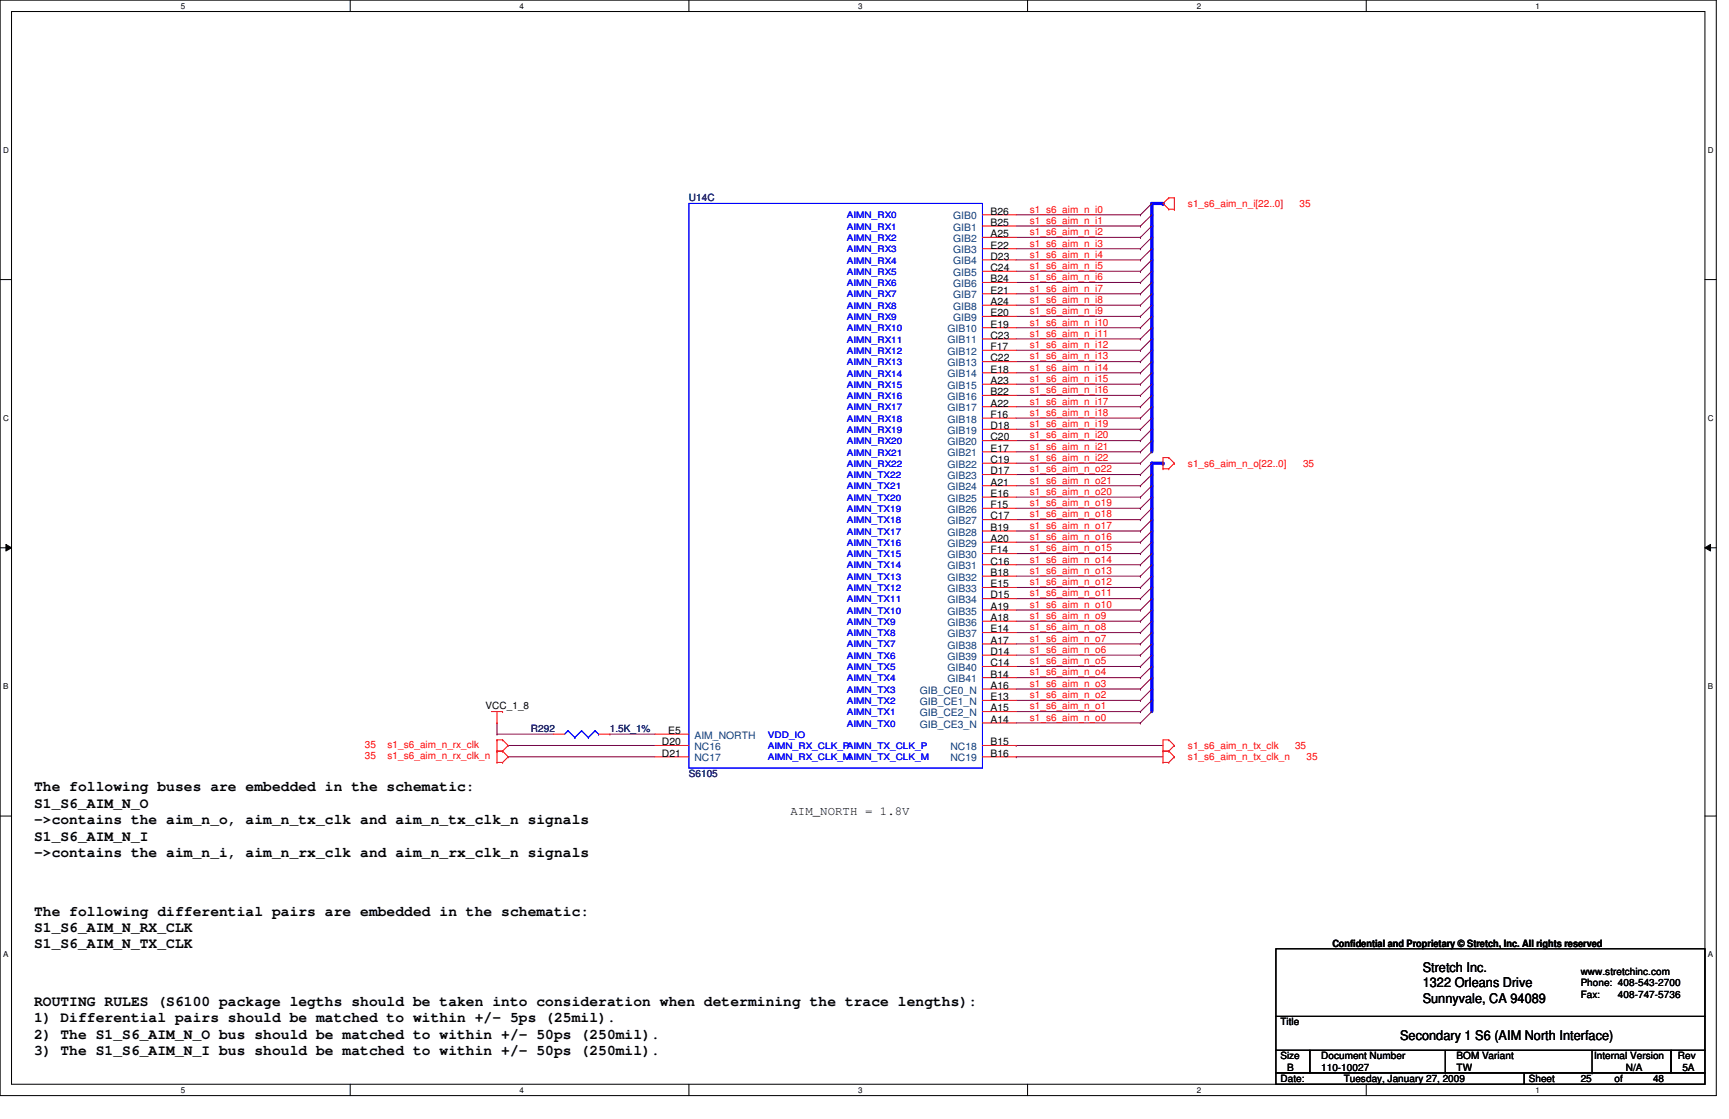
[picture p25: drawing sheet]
<svg xmlns="http://www.w3.org/2000/svg" width="432mm" height="279mm" viewBox="0 0 432 279" stroke-linecap="round" stroke-linejoin="round" font-family="sans-serif">
<defs><g id="words">
<g font-size="3.6">
<text x="8.5" y="197.6">The following buses are embedded in the schematic:</text>
<text x="8.5" y="201.7">S1_S6_AIM_N_O</text>
<text x="8.5" y="205.8">-&gt;contains the aim_n_o, aim_n_tx_clk and aim_n_tx_clk_n signals</text>
<text x="8.5" y="209.9">S1_S6_AIM_N_I</text>
<text x="8.5" y="214">-&gt;contains the aim_n_i, aim_n_rx_clk and aim_n_rx_clk_n signals</text>
<text x="8.5" y="228.6">The following differential pairs are embedded in the schematic:</text>
<text x="8.5" y="232.7">S1_S6_AIM_N_RX_CLK</text>
<text x="8.5" y="236.8">S1_S6_AIM_N_TX_CLK</text>
<text x="8.5" y="251.2">ROUTING RULES (S6100 package legths should be taken into consideration when determining the trace lengths):</text>
<text x="8.5" y="255.3">1) Differential pairs should be matched to within +/- 5ps (25mil).</text>
<text x="8.5" y="259.4">2) The S1_S6_AIM_N_O bus should be matched to within +/- 50ps (250mil).</text>
<text x="8.5" y="263.5">3) The S1_S6_AIM_N_I bus should be matched to within +/- 50ps (250mil).</text>
</g>
<g font-size="3.3">
<text x="355.3" y="242.7">Stretch Inc.</text>
<text x="355.3" y="246.5">1322 Orleans Drive</text>
<text x="355.3" y="250.4">Sunnyvale, CA 94089</text>
<text x="349.7" y="259.6">Secondary 1 S6 (AIM North Interface)</text>
</g>
<text font-size="3.1" x="197.4" y="203.5">AIM_NORTH = 1.8V</text>
<g font-size="2.5" fill="#000080">
<text x="172" y="50.2">U14C</text>
<text x="132.6" y="182.8">R292</text>
<text x="152.3" y="182.8">1.5K_1%</text>
<text x="172" y="194">S6105</text>
</g>
<g font-size="2.5">
<text x="247.4" y="53.6">B26</text>
<text x="247.4" y="56.4">B25</text>
<text x="247.4" y="59.2">A25</text>
<text x="247.4" y="62.1">E22</text>
<text x="247.4" y="64.9">D23</text>
<text x="247.4" y="67.7">C24</text>
<text x="247.4" y="70.5">B24</text>
<text x="247.4" y="73.3">E21</text>
<text x="247.4" y="76.2">A24</text>
<text x="247.4" y="79">E20</text>
<text x="247.4" y="81.8">E19</text>
<text x="247.4" y="84.6">C23</text>
<text x="247.4" y="87.4">F17</text>
<text x="247.4" y="90.3">C22</text>
<text x="247.4" y="93">E18</text>
<text x="247.4" y="95.9">A23</text>
<text x="247.4" y="98.7">B22</text>
<text x="247.4" y="101.5">A22</text>
<text x="247.4" y="104.4">F16</text>
<text x="247.4" y="107.1">D18</text>
<text x="247.4" y="110">C20</text>
<text x="247.4" y="112.8">E17</text>
<text x="247.4" y="115.6">C19</text>
<text x="247.4" y="118.4">D17</text>
<text x="247.4" y="121.2">A21</text>
<text x="247.4" y="124.1">E16</text>
<text x="247.4" y="126.9">F15</text>
<text x="247.4" y="129.7">C17</text>
<text x="247.4" y="132.5">B19</text>
<text x="247.4" y="135.3">A20</text>
<text x="247.4" y="138.2">F14</text>
<text x="247.4" y="141">C16</text>
<text x="247.4" y="143.8">B18</text>
<text x="247.4" y="146.6">E15</text>
<text x="247.4" y="149.4">D15</text>
<text x="247.4" y="152.3">A19</text>
<text x="247.4" y="155.1">A18</text>
<text x="247.4" y="157.9">E14</text>
<text x="247.4" y="160.7">A17</text>
<text x="247.4" y="163.5">D14</text>
<text x="247.4" y="166.4">C14</text>
<text x="247.4" y="169.2">B14</text>
<text x="247.4" y="172">A16</text>
<text x="121.3" y="177.1">VCC_1_8</text>
<text x="247.4" y="174.8">E13</text>
<text x="247.4" y="177.6">A15</text>
<text x="166.9" y="183.3">E5</text>
<text x="247.4" y="180.5">A14</text>
<text x="165.3" y="186.1">D20</text>
<text x="165.3" y="188.9">D21</text>
<text x="247.4" y="188.9">B16</text>
<text x="247.4" y="186.1">B15</text>
<text x="332.7" y="236.4">Confidential and Proprietary © Stretch, Inc. All rights reserved</text>
<text x="394.8" y="243.4">www.stretchinc.com</text>
<text x="394.8" y="246.3">Phone: 408-543-2700</text>
<text x="394.8" y="249.2">Fax:</text>
<text x="404.1" y="249.2">408-747-5736</text>
<text x="319.8" y="256">Title</text>
<text x="319.8" y="264.5">Size</text>
<text x="321.5" y="267.3">B</text>
<text x="329.9" y="264.5">Document Number</text>
<text x="329.9" y="267.3">110-10027</text>
<text x="363.8" y="264.5">BOM Variant</text>
<text x="363.8" y="267.3">TW</text>
<text x="398.1" y="264.5">Internal Version</text>
<text x="406.1" y="267.3">N/A</text>
<text x="419" y="264.5">Rev</text>
<text x="420.2" y="267.3">5A</text>
<text x="319.8" y="270.1">Date:</text>
<text x="335.6" y="270.1">Tuesday, January 27, 2009</text>
<text x="381.8" y="270.1">Sheet</text>
<text x="394.8" y="270.1">25</text>
<text x="403.2" y="270.1">of</text>
<text x="412.8" y="270.1">48</text>
</g>
<g font-size="2.5" fill="#f00">
<text x="257.2" y="53.1">s1_s6_aim_n_i0</text>
<text x="296.7" y="51.6">s1_s6_aim_n_i[22..0]</text>
<text x="324.6" y="51.6">35</text>
<text x="257.2" y="55.9">s1_s6_aim_n_i1</text>
<text x="257.2" y="58.7">s1_s6_aim_n_i2</text>
<text x="257.2" y="61.6">s1_s6_aim_n_i3</text>
<text x="257.2" y="64.3">s1_s6_aim_n_i4</text>
<text x="257.2" y="70">s1_s6_aim_n_i6</text>
<text x="257.2" y="67.2">s1_s6_aim_n_i5</text>
<text x="257.2" y="72.8">s1_s6_aim_n_i7</text>
<text x="257.2" y="75.6">s1_s6_aim_n_i8</text>
<text x="257.2" y="81.3">s1_s6_aim_n_i10</text>
<text x="257.2" y="78.4">s1_s6_aim_n_i9</text>
<text x="257.2" y="86.9">s1_s6_aim_n_i12</text>
<text x="257.2" y="89.7">s1_s6_aim_n_i13</text>
<text x="257.2" y="84.1">s1_s6_aim_n_i11</text>
<text x="257.2" y="92.5">s1_s6_aim_n_i14</text>
<text x="257.2" y="95.4">s1_s6_aim_n_i15</text>
<text x="257.2" y="98.2">s1_s6_aim_n_i16</text>
<text x="257.2" y="101">s1_s6_aim_n_i17</text>
<text x="257.2" y="103.8">s1_s6_aim_n_i18</text>
<text x="257.2" y="106.6">s1_s6_aim_n_i19</text>
<text x="257.2" y="109.5">s1_s6_aim_n_i20</text>
<text x="257.2" y="112.3">s1_s6_aim_n_i21</text>
<text x="257.2" y="115.1">s1_s6_aim_n_i22</text>
<text x="257.2" y="117.9">s1_s6_aim_n_o22</text>
<text x="296.7" y="116.5">s1_s6_aim_n_o[22..0]</text>
<text x="325.4" y="116.5">35</text>
<text x="257.2" y="120.7">s1_s6_aim_n_o21</text>
<text x="257.2" y="123.6">s1_s6_aim_n_o20</text>
<text x="257.2" y="126.4">s1_s6_aim_n_o19</text>
<text x="257.2" y="129.2">s1_s6_aim_n_o18</text>
<text x="257.2" y="132">s1_s6_aim_n_o17</text>
<text x="257.2" y="137.7">s1_s6_aim_n_o15</text>
<text x="257.2" y="134.8">s1_s6_aim_n_o16</text>
<text x="257.2" y="140.5">s1_s6_aim_n_o14</text>
<text x="257.2" y="143.3">s1_s6_aim_n_o13</text>
<text x="257.2" y="148.9">s1_s6_aim_n_o11</text>
<text x="257.2" y="146.1">s1_s6_aim_n_o12</text>
<text x="257.2" y="154.6">s1_s6_aim_n_o9</text>
<text x="257.2" y="151.8">s1_s6_aim_n_o10</text>
<text x="257.2" y="160.2">s1_s6_aim_n_o7</text>
<text x="257.2" y="157.4">s1_s6_aim_n_o8</text>
<text x="257.2" y="163">s1_s6_aim_n_o6</text>
<text x="257.2" y="165.9">s1_s6_aim_n_o5</text>
<text x="257.2" y="171.5">s1_s6_aim_n_o3</text>
<text x="257.2" y="168.7">s1_s6_aim_n_o4</text>
<text x="257.2" y="177.1">s1_s6_aim_n_o1</text>
<text x="257.2" y="174.3">s1_s6_aim_n_o2</text>
<text x="257.2" y="180">s1_s6_aim_n_o0</text>
<text x="91.1" y="186.7">35</text>
<text x="91.1" y="189.5">35</text>
<text x="96.8" y="186.7">s1_s6_aim_n_rx_clk</text>
<text x="96.8" y="189.5">s1_s6_aim_n_rx_clk_n</text>
<text x="296.7" y="187">s1_s6_aim_n_tx_clk</text>
<text x="296.7" y="189.8">s1_s6_aim_n_tx_clk_n</text>
<text x="323.4" y="187">35</text>
<text x="326.3" y="189.8">35</text>
</g>
<g font-size="2.5" fill="#004080">
<text x="238" y="54.8">GIB0</text>
<text x="238" y="57.6">GIB1</text>
<text x="238" y="60.4">GIB2</text>
<text x="238" y="63.2">GIB3</text>
<text x="238" y="66">GIB4</text>
<text x="238" y="68.9">GIB5</text>
<text x="238" y="71.7">GIB6</text>
<text x="238" y="74.5">GIB7</text>
<text x="238" y="77.3">GIB8</text>
<text x="236.6" y="83">GIB10</text>
<text x="238" y="80.1">GIB9</text>
<text x="236.6" y="85.8">GIB11</text>
<text x="236.6" y="88.6">GIB12</text>
<text x="236.6" y="91.4">GIB13</text>
<text x="236.6" y="94.2">GIB14</text>
<text x="236.6" y="97.1">GIB15</text>
<text x="236.6" y="99.9">GIB16</text>
<text x="236.6" y="102.7">GIB17</text>
<text x="236.6" y="105.5">GIB18</text>
<text x="236.6" y="108.3">GIB19</text>
<text x="236.6" y="111.2">GIB20</text>
<text x="236.6" y="114">GIB21</text>
<text x="236.6" y="116.8">GIB22</text>
<text x="236.6" y="119.6">GIB23</text>
<text x="236.6" y="122.4">GIB24</text>
<text x="236.6" y="125.3">GIB25</text>
<text x="236.6" y="128.1">GIB26</text>
<text x="236.6" y="130.9">GIB27</text>
<text x="236.6" y="133.7">GIB28</text>
<text x="236.6" y="136.5">GIB29</text>
<text x="236.6" y="139.4">GIB30</text>
<text x="236.6" y="142.2">GIB31</text>
<text x="236.6" y="145">GIB32</text>
<text x="236.6" y="147.8">GIB33</text>
<text x="236.6" y="150.6">GIB34</text>
<text x="236.6" y="153.5">GIB35</text>
<text x="236.6" y="156.3">GIB36</text>
<text x="236.6" y="159.1">GIB37</text>
<text x="236.6" y="161.9">GIB38</text>
<text x="236.6" y="164.7">GIB39</text>
<text x="236.6" y="167.6">GIB40</text>
<text x="229.7" y="173.2">GIB_CE0_N</text>
<text x="236.6" y="170.3">GIB41</text>
<text x="229.7" y="176">GIB_CE1_N</text>
<text x="229.7" y="178.8">GIB_CE2_N</text>
<text x="173.4" y="184.4">AIM_NORTH</text>
<text x="229.7" y="181.7">GIB_CE3_N</text>
<text x="173.4" y="187.3">NC16</text>
<text x="173.4" y="190.1">NC17</text>
<text x="237.4" y="190.1">NC19</text>
<text x="237.4" y="187.3">NC18</text>
</g>
<g font-size="2.2" fill="#00f">
<text x="211.5" y="54.5">AIMN_RX0</text>
<text x="211.5" y="57.4">AIMN_RX1</text>
<text x="211.5" y="60.2">AIMN_RX2</text>
<text x="211.5" y="63">AIMN_RX3</text>
<text x="211.5" y="65.8">AIMN_RX4</text>
<text x="211.5" y="71.5">AIMN_RX6</text>
<text x="211.5" y="68.6">AIMN_RX5</text>
<text x="211.5" y="77.1">AIMN_RX8</text>
<text x="211.5" y="74.3">AIMN_RX7</text>
<text x="211.5" y="79.9">AIMN_RX9</text>
<text x="211.5" y="82.7">AIMN_RX10</text>
<text x="211.5" y="85.6">AIMN_RX11</text>
<text x="211.5" y="88.3">AIMN_RX12</text>
<text x="211.5" y="91.2">AIMN_RX13</text>
<text x="211.5" y="94">AIMN_RX14</text>
<text x="211.5" y="96.8">AIMN_RX15</text>
<text x="211.5" y="99.7">AIMN_RX16</text>
<text x="211.5" y="105.3">AIMN_RX18</text>
<text x="211.5" y="102.4">AIMN_RX17</text>
<text x="211.5" y="110.9">AIMN_RX20</text>
<text x="211.5" y="108.1">AIMN_RX19</text>
<text x="211.5" y="113.7">AIMN_RX21</text>
<text x="211.5" y="119.4">AIMN_TX22</text>
<text x="211.5" y="116.5">AIMN_RX22</text>
<text x="211.5" y="122.2">AIMN_TX21</text>
<text x="211.5" y="125">AIMN_TX20</text>
<text x="211.5" y="130.6">AIMN_TX18</text>
<text x="211.5" y="127.8">AIMN_TX19</text>
<text x="211.5" y="136.3">AIMN_TX16</text>
<text x="211.5" y="133.5">AIMN_TX17</text>
<text x="211.5" y="139.1">AIMN_TX15</text>
<text x="211.5" y="141.9">AIMN_TX14</text>
<text x="211.5" y="147.6">AIMN_TX12</text>
<text x="211.5" y="144.7">AIMN_TX13</text>
<text x="211.5" y="150.4">AIMN_TX11</text>
<text x="211.5" y="153.2">AIMN_TX10</text>
<text x="211.5" y="161.7">AIMN_TX7</text>
<text x="211.5" y="158.8">AIMN_TX8</text>
<text x="211.5" y="156">AIMN_TX9</text>
<text x="211.5" y="167.3">AIMN_TX5</text>
<text x="211.5" y="164.5">AIMN_TX6</text>
<text x="211.5" y="170.1">AIMN_TX4</text>
<text x="211.5" y="172.9">AIMN_TX3</text>
<text x="211.5" y="175.8">AIMN_TX2</text>
<text x="211.5" y="178.6">AIMN_TX1</text>
<text x="191.8" y="184.2">VDD_IO</text>
<text x="211.5" y="181.4">AIMN_TX0</text>
<text x="191.8" y="189.9">AIMN_RX_CLK_M</text>
<text x="191.8" y="187">AIMN_RX_CLK_PAIMN_TX_CLK_P</text>
<text x="211.5" y="189.9">AIMN_TX_CLK_M</text>
</g>
<g font-size="2">
<text x="45.2" y="2.2">5</text>
<text x="129.8" y="2.2">4</text>
<text x="214.3" y="2.2">3</text>
<text x="298.9" y="2.2">2</text>
<text x="383.5" y="2.2">1</text>
<text x=".8" y="38.1">D</text>
<text x="426.5" y="38.1">D</text>
<text x=".8" y="105.1">C</text>
<text x="426.5" y="105.1">C</text>
<text x=".8" y="172">B</text>
<text x="426.5" y="172">B</text>
<text x=".8" y="239">A</text>
<text x="426.5" y="239">A</text>
<text x="45.2" y="272.9">5</text>
<text x="129.8" y="272.9">4</text>
<text x="214.3" y="272.9">3</text>
<text x="298.9" y="272.9">2</text>
<text x="383.5" y="272.9">1</text>
</g>
</g></defs>
<path d="M0 0h428.6v273.6h-428.6zM2.9 2.9h422.9v267.8h-422.9z" fill="none" stroke="#000" stroke-width=".25"/>
<g fill="#fff">
<path d="M45.2 .4h1.1v2.2h-1.1z"/>
<path d="M45.2 271.1h1.1v2.2h-1.1z"/>
</g>
<path d="M87.5 0v2.9M87.5 270.7v2.9" fill="none" stroke="#000" stroke-width=".25"/>
<g fill="#fff">
<path d="M129.8 .4h1.1v2.2h-1.1z"/>
<path d="M129.8 271.1h1.1v2.2h-1.1z"/>
</g>
<path d="M172 0v2.9M172 270.7v2.9" fill="none" stroke="#000" stroke-width=".25"/>
<g fill="#fff">
<path d="M214.3 .4h1.1v2.2h-1.1z"/>
<path d="M214.3 271.1h1.1v2.2h-1.1z"/>
</g>
<path d="M256.6 0v2.9M256.6 270.7v2.9" fill="none" stroke="#000" stroke-width=".25"/>
<g fill="#fff">
<path d="M298.9 .4h1.1v2.2h-1.1z"/>
<path d="M298.9 271.1h1.1v2.2h-1.1z"/>
</g>
<path d="M341.2 0v2.9M341.2 270.7v2.9" fill="none" stroke="#000" stroke-width=".25"/>
<g fill="#fff">
<path d="M383.5 .4h1.1v2.2h-1.1z"/>
<path d="M383.5 271.1h1.1v2.2h-1.1z"/>
<path d="M.8 36.3h1.4v2.3h-1.4z"/>
<path d="M426.5 36.3h1.4v2.3h-1.4z"/>
<path d="M.8 103.3h1.4v2.2h-1.4z"/>
<path d="M426.5 103.3h1.4v2.2h-1.4z"/>
</g>
<path d="M0 69.8h2.9M425.8 69.8h2.8" fill="none" stroke="#000" stroke-width=".25"/>
<g fill="#fff">
<path d="M.8 170.2h1.3v2.3h-1.3z"/>
<path d="M426.5 170.2h1.3v2.3h-1.3z"/>
</g>
<path d="M0 136.8h2.9M1.5 135.9l1.4 .9-1.4 .8zM425.8 136.8l1.4-.9v1.7zM425.8 136.8h2.8" fill="none" stroke="#000" stroke-width=".25"/>
<path d="M1.5 135.9l1.4 .9-1.4 .8zM425.8 136.8l1.4-.9v1.7z" fill="#000"/>
<g fill="#fff">
<path d="M.8 237.2h1.3v2.2h-1.3z"/>
<path d="M426.5 237.2h1.3v2.2h-1.3z"/>
</g>
<path d="M0 203.8h2.9M425.8 203.8h2.8" fill="none" stroke="#000" stroke-width=".25"/>
<path d="M287.7 174.9v2.8" fill="none" stroke="#00f" stroke-width=".8"/>
<circle cx="287.7" cy="174.9" r=".4" fill="#00f"/>
<path d="M287.7 132.6v2.8" fill="none" stroke="#00f" stroke-width=".8"/>
<circle cx="287.7" cy="132.6" r=".4" fill="#00f"/>
<path d="M287.7 118.5v2.8" fill="none" stroke="#00f" stroke-width=".8"/>
<circle cx="287.7" cy="118.5" r=".4" fill="#00f"/>
<path d="M287.7 126.9v2.9" fill="none" stroke="#00f" stroke-width=".8"/>
<circle cx="287.7" cy="126.9" r=".4" fill="#00f"/>
<path d="M287.7 146.7v2.8" fill="none" stroke="#00f" stroke-width=".8"/>
<circle cx="287.7" cy="146.7" r=".4" fill="#00f"/>
<path d="M287.7 141v2.8" fill="none" stroke="#00f" stroke-width=".8"/>
<circle cx="287.7" cy="141" r=".4" fill="#00f"/>
<path d="M287.7 169.2v2.8" fill="none" stroke="#00f" stroke-width=".8"/>
<circle cx="287.7" cy="169.2" r=".4" fill="#00f"/>
<path d="M287.7 160.8v2.8" fill="none" stroke="#00f" stroke-width=".8"/>
<circle cx="287.7" cy="160.8" r=".4" fill="#00f"/>
<path d="M287.7 115.7h2.7" fill="none" stroke="#00f" stroke-width=".8"/>
<circle cx="290.4" cy="115.7" r=".4" fill="#00f"/>
<path d="M287.7 172v2.9" fill="none" stroke="#00f" stroke-width=".8"/>
<circle cx="287.7" cy="172" r=".4" fill="#00f"/>
<path d="M287.7 166.4v2.8" fill="none" stroke="#00f" stroke-width=".8"/>
<circle cx="287.7" cy="166.4" r=".4" fill="#00f"/>
<path d="M287.7 163.6v2.8" fill="none" stroke="#00f" stroke-width=".8"/>
<circle cx="287.7" cy="163.6" r=".4" fill="#00f"/>
<path d="M287.7 152.3v2.8" fill="none" stroke="#00f" stroke-width=".8"/>
<circle cx="287.7" cy="152.3" r=".4" fill="#00f"/>
<path d="M287.7 149.5v2.8" fill="none" stroke="#00f" stroke-width=".8"/>
<circle cx="287.7" cy="149.5" r=".4" fill="#00f"/>
<path d="M287.7 157.9v2.9" fill="none" stroke="#00f" stroke-width=".8"/>
<circle cx="287.7" cy="157.9" r=".4" fill="#00f"/>
<path d="M287.7 155.1v2.8" fill="none" stroke="#00f" stroke-width=".8"/>
<circle cx="287.7" cy="155.1" r=".4" fill="#00f"/>
<path d="M287.7 143.8v2.9" fill="none" stroke="#00f" stroke-width=".8"/>
<circle cx="287.7" cy="143.8" r=".4" fill="#00f"/>
<path d="M287.7 135.4v2.8" fill="none" stroke="#00f" stroke-width=".8"/>
<circle cx="287.7" cy="135.4" r=".4" fill="#00f"/>
<path d="M287.7 138.2v2.8" fill="none" stroke="#00f" stroke-width=".8"/>
<circle cx="287.7" cy="138.2" r=".4" fill="#00f"/>
<path d="M287.7 129.8v2.8" fill="none" stroke="#00f" stroke-width=".8"/>
<circle cx="287.7" cy="129.8" r=".4" fill="#00f"/>
<path d="M287.7 124.1v2.8" fill="none" stroke="#00f" stroke-width=".8"/>
<circle cx="287.7" cy="124.1" r=".4" fill="#00f"/>
<path d="M287.7 121.3v2.8" fill="none" stroke="#00f" stroke-width=".8"/>
<circle cx="287.7" cy="121.3" r=".4" fill="#00f"/>
<path d="M287.7 115.7v2.8" fill="none" stroke="#00f" stroke-width=".8"/>
<circle cx="287.7" cy="115.7" r=".4" fill="#00f"/>
<path d="M287.7 107.2v2.8" fill="none" stroke="#00f" stroke-width=".8"/>
<circle cx="287.7" cy="107.2" r=".4" fill="#00f"/>
<path d="M287.7 98.7v2.9" fill="none" stroke="#00f" stroke-width=".8"/>
<circle cx="287.7" cy="98.7" r=".4" fill="#00f"/>
<path d="M287.7 95.9v2.8" fill="none" stroke="#00f" stroke-width=".8"/>
<circle cx="287.7" cy="95.9" r=".4" fill="#00f"/>
<path d="M287.7 101.6v2.8" fill="none" stroke="#00f" stroke-width=".8"/>
<circle cx="287.7" cy="101.6" r=".4" fill="#00f"/>
<path d="M287.7 84.6v2.9" fill="none" stroke="#00f" stroke-width=".8"/>
<circle cx="287.7" cy="84.6" r=".4" fill="#00f"/>
<path d="M287.7 90.3v2.8" fill="none" stroke="#00f" stroke-width=".8"/>
<circle cx="287.7" cy="90.3" r=".4" fill="#00f"/>
<path d="M287.7 87.5v2.8" fill="none" stroke="#00f" stroke-width=".8"/>
<circle cx="287.7" cy="87.5" r=".4" fill="#00f"/>
<path d="M287.7 76.2v2.8" fill="none" stroke="#00f" stroke-width=".8"/>
<circle cx="287.7" cy="76.2" r=".4" fill="#00f"/>
<path d="M287.7 79v2.8" fill="none" stroke="#00f" stroke-width=".8"/>
<circle cx="287.7" cy="79" r=".4" fill="#00f"/>
<path d="M287.7 67.7v2.8" fill="none" stroke="#00f" stroke-width=".8"/>
<circle cx="287.7" cy="67.7" r=".4" fill="#00f"/>
<path d="M287.7 70.5v2.9" fill="none" stroke="#00f" stroke-width=".8"/>
<circle cx="287.7" cy="70.5" r=".4" fill="#00f"/>
<path d="M287.7 62.1v2.8" fill="none" stroke="#00f" stroke-width=".8"/>
<circle cx="287.7" cy="62.1" r=".4" fill="#00f"/>
<path d="M287.7 50.8v2.8" fill="none" stroke="#00f" stroke-width=".8"/>
<circle cx="287.7" cy="50.8" r=".4" fill="#00f"/>
<path d="M287.7 56.4v2.9" fill="none" stroke="#00f" stroke-width=".8"/>
<circle cx="287.7" cy="56.4" r=".4" fill="#00f"/>
<path d="M287.7 53.6v2.8" fill="none" stroke="#00f" stroke-width=".8"/>
<circle cx="287.7" cy="53.6" r=".4" fill="#00f"/>
<path d="M126.9 186.1h.1M126.9 189h.1M126.9 186.1h36.7M126.9 189h36.7" fill="none" stroke="#800040" stroke-width=".25"/>
<path d="M287.7 110v2.8" fill="none" stroke="#00f" stroke-width=".8"/>
<circle cx="287.7" cy="110" r=".4" fill="#00f"/>
<path d="M287.7 64.9v2.8" fill="none" stroke="#00f" stroke-width=".8"/>
<circle cx="287.7" cy="64.9" r=".4" fill="#00f"/>
<path d="M287.7 59.3v2.8" fill="none" stroke="#00f" stroke-width=".8"/>
<circle cx="287.7" cy="59.3" r=".4" fill="#00f"/>
<path d="M287.7 73.4v2.8" fill="none" stroke="#00f" stroke-width=".8"/>
<circle cx="287.7" cy="73.4" r=".4" fill="#00f"/>
<path d="M287.7 81.8v2.8" fill="none" stroke="#00f" stroke-width=".8"/>
<circle cx="287.7" cy="81.8" r=".4" fill="#00f"/>
<path d="M287.7 93.1v2.8" fill="none" stroke="#00f" stroke-width=".8"/>
<circle cx="287.7" cy="93.1" r=".4" fill="#00f"/>
<path d="M287.7 104.4v2.8" fill="none" stroke="#00f" stroke-width=".8"/>
<circle cx="287.7" cy="104.4" r=".4" fill="#00f"/>
<path d="M253.8 186.1h.1M253.8 189h.1M253.8 186.1h36.6M253.8 189h36.6" fill="none" stroke="#800040" stroke-width=".25"/>
<path d="M287.7 50.8h2.7" fill="none" stroke="#00f" stroke-width=".8"/>
<circle cx="290.4" cy="50.8" r=".4" fill="#00f"/>
<g fill="none" stroke="#800040" stroke-width=".25">
<path d="M253.8 53.6h31M253.8 56.4h31M253.8 59.3h31M284.8 53.6h.1M284.8 56.4h.1M284.8 59.3h.1M287.7 59.3l-2.9 2.8M287.7 56.4l-2.9 2.9M287.7 53.6l-2.9 2.8M287.7 50.8l-2.9 2.8M253.8 62.1h31M253.8 64.9h31"/>
<path d="M253.8 70.5h31M253.8 73.4h31M253.8 67.7h31M253.8 76.2h31M253.8 79h31M284.8 62.1h.1M284.8 64.9h.1M284.8 70.5h.1M284.8 73.4h.1M284.8 67.7h.1M284.8 76.2h.1M284.8 79h.1"/>
<path d="M287.7 79l-2.9 2.8M287.7 76.2l-2.9 2.8M287.7 73.4l-2.9 2.8M287.7 70.5l-2.9 2.9M287.7 67.7l-2.9 2.8M287.7 64.9l-2.9 2.8M287.7 62.1l-2.9 2.8M253.8 87.5h31M253.8 93.1h31M253.8 95.9h31M253.8 90.3h31M253.8 81.8h31"/>
<path d="M253.8 84.6h31M253.8 98.7h31M284.8 87.5h.1M284.8 93.1h.1M284.8 95.9h.1M284.8 90.3h.1M284.8 81.8h.1M284.8 84.6h.1M284.8 98.7h.1M287.7 98.7l-2.9 2.9M287.7 95.9l-2.9 2.8M287.7 93.1l-2.9 2.8"/>
<path d="M287.7 90.3l-2.9 2.8M287.7 87.5l-2.9 2.8M287.7 84.6l-2.9 2.9M287.7 81.8l-2.9 2.8M253.8 110h31M253.8 115.7h31M253.8 118.5h31M253.8 112.8h31M253.8 104.4h31M253.8 107.2h31M253.8 101.6h31M284.8 110h.1"/>
<path d="M284.8 115.7h.1M284.8 118.5h.1M284.8 112.8h.1M284.8 104.4h.1M284.8 107.2h.1M284.8 101.6h.1M287.7 118.5l-2.9 2.8M287.7 115.7l-2.9 2.8M287.7 112.8l-2.9 2.9M287.7 110l-2.9 2.8M287.7 107.2l-2.9 2.8M287.7 104.4l-2.9 2.8"/>
<path d="M287.7 101.6l-2.9 2.8M253.8 132.6h31M253.8 138.2h31M253.8 135.4h31M253.8 121.3h31M253.8 126.9h31M253.8 129.8h31M253.8 124.1h31M284.8 132.6h.1M284.8 138.2h.1M284.8 135.4h.1M284.8 121.3h.1"/>
<path d="M284.8 126.9h.1M284.8 129.8h.1M284.8 124.1h.1M287.7 138.2l-2.9 2.8M287.7 135.4l-2.9 2.8M287.7 132.6l-2.9 2.8M287.7 129.8l-2.9 2.8M287.7 126.9l-2.9 2.9M287.7 124.1l-2.9 2.8M287.7 121.3l-2.9 2.8M253.8 141h31M253.8 155.1h31"/>
<path d="M253.8 157.9h31M253.8 143.8h31M253.8 149.5h31M253.8 152.3h31M253.8 146.7h31M284.8 141h.1M284.8 155.1h.1M284.8 157.9h.1M284.8 143.8h.1M284.8 149.5h.1M284.8 152.3h.1M284.8 146.7h.1"/>
<path d="M287.7 157.9l-2.9 2.9M287.7 155.1l-2.9 2.8M287.7 152.3l-2.9 2.8M287.7 149.5l-2.9 2.8M287.7 146.7l-2.9 2.8M287.7 143.8l-2.9 2.9M287.7 141l-2.9 2.8M253.8 160.8h31M253.8 163.6h31M253.8 177.7h31M253.8 166.4h31M253.8 172h31"/>
<path d="M253.8 174.9h31M253.8 169.2h31M284.8 160.8h.1M284.8 163.6h.1M284.8 177.7h.1M284.8 166.4h.1M284.8 172h.1M284.8 174.9h.1M284.8 169.2h.1M287.7 177.7l-2.9 2.8M287.7 174.9l-2.9 2.8M287.7 172l-2.9 2.9"/>
<path d="M287.7 169.2l-2.9 2.8M287.7 166.4l-2.9 2.8M287.7 163.6l-2.9 2.8M287.7 160.8l-2.9 2.8M124.1 183.3h.1M124.1 180.5h.1M124.1 183.3h14.1M124.1 180.5v2.8M152.3 183.3h.1M152.3 183.3h11.3M253.8 180.5h31M284.8 180.5h.1"/>
</g>
<g fill="none" stroke="#f00" stroke-width=".25">
<path d="M245.4 53.6h8.4M245.4 56.4h8.4M245.4 59.3h8.4M291.9 49.4h.1M291.9 52.2h.1M291.9 49.4l-1.5 1.4 1.5 1.4M291.9 52.2h1.4M291.9 49.4h1.4M293.3 52.2h.1M293.3 49.4h.1M293.3 49.4v2.8M245.4 62.1h8.4"/>
<path d="M245.4 64.9h8.4M245.4 67.7h8.4M245.4 70.5h8.4M245.4 73.4h8.4M245.4 76.2h8.4M245.4 79h8.4M245.4 81.8h8.4M245.4 84.6h8.4M245.4 87.5h8.4M245.4 90.3h8.4M245.4 93.1h8.4M245.4 95.9h8.4"/>
<path d="M245.4 98.7h8.4M245.4 101.6h8.4M245.4 104.4h8.4M245.4 107.2h8.4M245.4 110h8.4M245.4 112.8h8.4M245.4 115.7h8.4M245.4 118.5h8.4M290.4 117.1h.1M290.4 117.1h1.5M291.9 117.1h.1M291.9 114.3h.1"/>
<path d="M291.9 114.3h-1.5v2.8M291.9 114.3l1.4 1.4M293.3 115.7h.1M293.3 115.7l-1.4 1.4M245.4 121.3h8.4M245.4 124.1h8.4M245.4 126.9h8.4M245.4 129.8h8.4M245.4 132.6h8.4M245.4 135.4h8.4M245.4 138.2h8.4M245.4 141h8.4"/>
<path d="M245.4 143.8h8.4M245.4 146.7h8.4M245.4 149.5h8.4M245.4 152.3h8.4M245.4 155.1h8.4M245.4 157.9h8.4M122.7 177.7h2.8M124.1 177.7v2.8M125.5 177.7h.1M245.4 177.7h8.4M245.4 160.8h8.4M245.4 163.6h8.4"/>
<path d="M245.4 166.4h8.4M245.4 169.2h8.4M245.4 172h8.4M245.4 174.9h8.4M124.1 180.5h.1M124.1 184.7h.1M124.1 187.5h.1M124.1 190.4h.1M124.1 184.7v5.7M124.1 184.7h1.4M124.1 187.5h1.4M124.1 190.4h1.4"/>
<path d="M125.5 187.5h.1M125.5 184.7h.1M125.5 190.4h.1M125.5 184.7l1.4 1.4-1.4 1.4M125.5 187.5l1.4 1.5-1.4 1.4M138.2 183.3h2.8M149.5 183.3h2.8M163.6 183.3h8.4M163.6 186.1h8.4M163.6 189h8.4M245.4 180.5h8.4M245.4 186.1h8.4"/>
<path d="M245.4 189h8.4M290.4 187.5h.1M290.4 190.4h.1M290.4 187.5h1.5M290.4 190.4h1.5M291.9 187.5h.1M291.9 184.7h.1M291.9 190.4h.1M291.9 184.7h-1.5v5.7M291.9 184.7l1.4 1.4M291.9 187.5l1.4 1.5M293.3 186.1h.1"/>
<path d="M293.3 189h.1M293.3 186.1l-1.4 1.4M293.3 189l-1.4 1.4"/>
</g>
<path d="M318.6 236.9h107.2v16.9h-107.2zM318.6 253.8h107.2v8.5h-107.2zM318.6 267.9h62.1v2.8h-62.1zM318.6 262.3h8.5v5.6h-8.5zM327.1 262.3h90.2v5.6h-90.2zM360.9 267.9h.1M360.9 262.3v5.6M380.7 267.9h45.1v2.8h-45.1zM397.6 267.9h.1M397.6 262.3v5.6M417.3 262.3h8.5v5.6h-8.5z" fill="none" stroke="#000" stroke-width=".25"/>
<g fill="none" stroke="#00f" stroke-width=".25">
<path d="M172 50.8h73.4v141h-73.4zM141.9 182.5h.1M141.9 182.5l1.7 1.6M141.9 182.5l-.9 .8M143.6 184.1h.1M145.2 182.5h.1M145.2 182.5l1.7 1.6M145.2 182.5l-1.6 1.6M146.9 184.1h.1M148.6 182.5h.1M148.6 182.5l.9 .8M148.6 182.5l-1.7 1.6"/>
<path d="M149.5 183.3h.1"/>
</g>
<use href="#words"/>
</svg>
